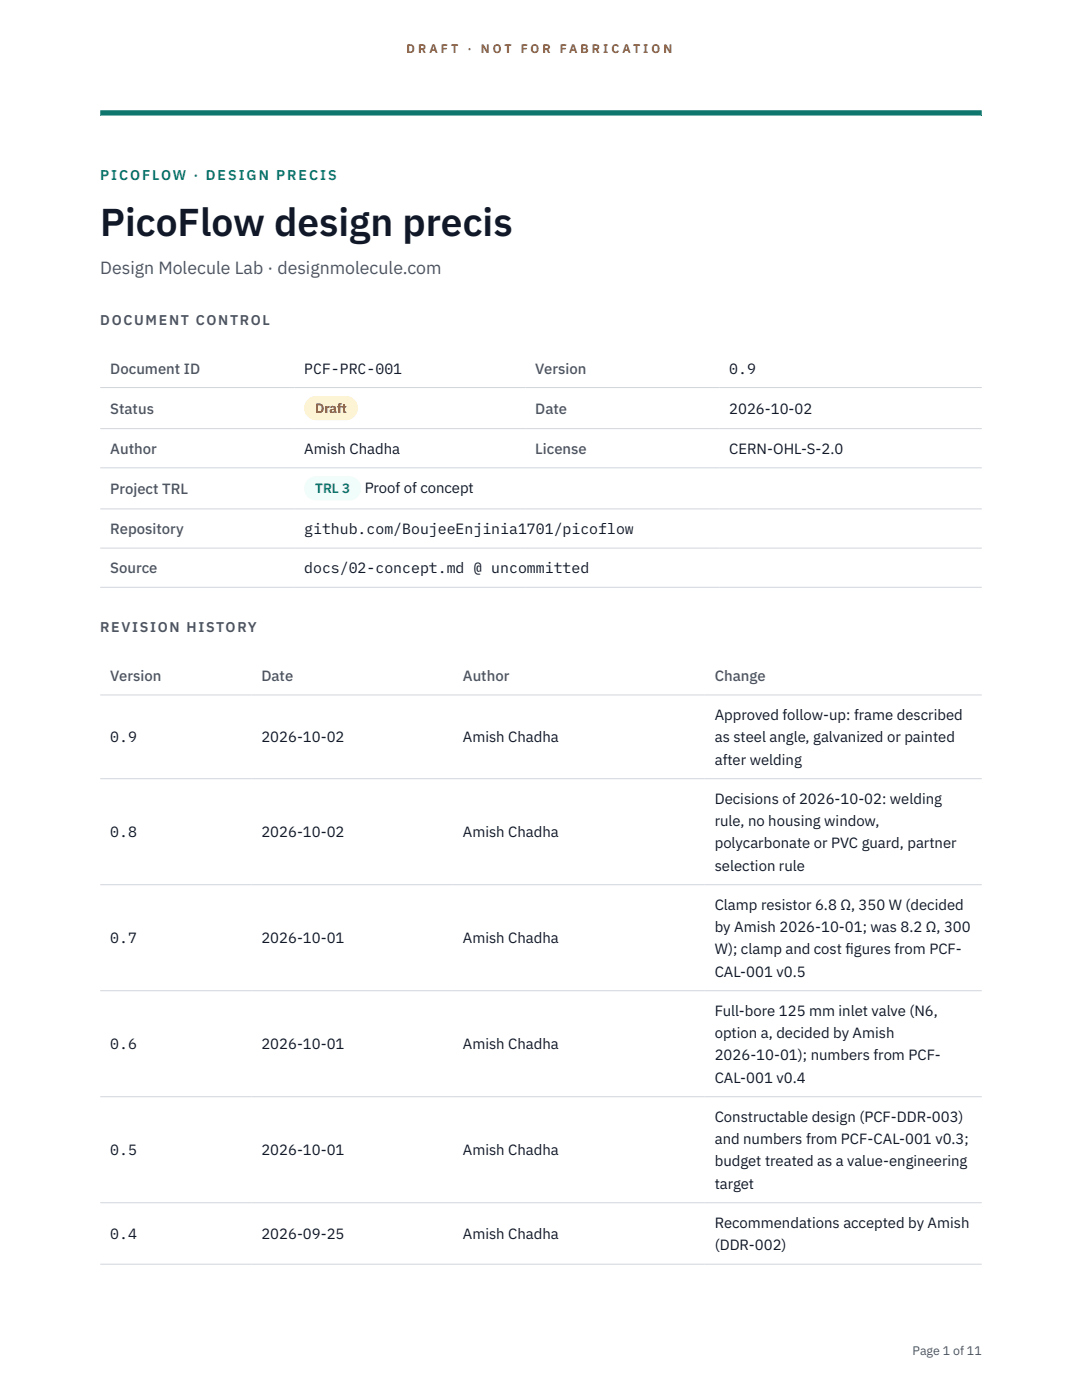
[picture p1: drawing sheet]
<svg xmlns="http://www.w3.org/2000/svg" width="216mm" height="279mm" viewBox="0 0 216 279" stroke-linecap="round" stroke-linejoin="round" font-family="sans-serif">
<defs><g id="words">
<text font-size="7.8" fill="#111827" x="20" y="47.1">PicoFlow design precis</text>
<text font-size="3.5" fill="#4b5563" x="20" y="54.6">Design Molecule Lab · designmolecule.com</text>
<g font-size="3" fill="#4b5563">
<text x="22" y="74.5">Document ID</text>
<text x="106.8" y="74.5">Version</text>
<text x="22" y="82.6">Status</text>
<text x="106.8" y="82.6">Date</text>
<text x="22" y="90.6">Author</text>
<text x="106.8" y="90.6">License</text>
<text x="22" y="98.6">Project TRL</text>
<text x="22" y="106.6">Repository</text>
<text x="22" y="114.4">Source</text>
<text x="22" y="135.9">Version</text>
<text x="52.2" y="135.9">Date</text>
<text x="92.4" y="135.9">Author</text>
<text x="142.6" y="135.9">Change</text>
</g>
<g font-size="3" fill="#111827">
<text x="60.7" y="74.5">PCF-PRC-001</text>
<text x="145.5" y="74.5">0.9</text>
<text x="145.5" y="82.6">2026-10-02</text>
<text x="60.7" y="90.6">Amish Chadha</text>
<text x="145.5" y="90.6">CERN-OHL-S-2.0</text>
<text x="72.8" y="98.5">Proof of concept</text>
<text x="60.7" y="106.6">github.com/BoujeeEnjinia1701/picoflow</text>
<text x="60.7" y="114.4">docs/02-concept.md @ uncommitted</text>
<text x="142.6" y="143.7">Approved follow-up: frame described</text>
<text x="22" y="148.2">0.9</text>
<text x="52.2" y="148.2">2026-10-02</text>
<text x="92.4" y="148.2">Amish Chadha</text>
<text x="142.6" y="148.2">as steel angle, galvanized or painted</text>
<text x="142.6" y="152.6">after welding</text>
<text x="142.6" y="160.4">Decisions of 2026-10-02: welding</text>
<text x="22" y="167.1">0.8</text>
<text x="52.2" y="167.1">2026-10-02</text>
<text x="92.4" y="167.1">Amish Chadha</text>
<text x="142.6" y="164.9">rule, no housing window,</text>
<text x="142.6" y="169.3">polycarbonate or PVC guard, partner</text>
<text x="142.6" y="173.8">selection rule</text>
<text x="142.6" y="181.6">Clamp resistor 6.8 Ω, 350 W (decided</text>
<text x="22" y="188.3">0.7</text>
<text x="52.2" y="188.3">2026-10-01</text>
<text x="92.4" y="188.3">Amish Chadha</text>
<text x="142.6" y="186">by Amish 2026-10-01; was 8.2 Ω, 300</text>
<text x="142.6" y="190.5">W); clamp and cost f</text>
<text x="168.7" y="190.5">igures from PCF-</text>
<text x="142.6" y="194.9">CAL-001 v0.5</text>
<text x="142.6" y="202.7">Full-bore 125 mm inlet valve (N6,</text>
<text x="22" y="209.4">0.6</text>
<text x="52.2" y="209.4">2026-10-01</text>
<text x="92.4" y="209.4">Amish Chadha</text>
<text x="142.6" y="207.2">option a, decided by Amish</text>
<text x="142.6" y="211.6">2026-10-01); numbers from PCF-</text>
<text x="142.6" y="216.1">CAL-001 v0.4</text>
<text x="142.6" y="223.9">Constructable design (PCF-DDR-003)</text>
<text x="22" y="230.6">0.5</text>
<text x="52.2" y="230.6">2026-10-01</text>
<text x="92.4" y="230.6">Amish Chadha</text>
<text x="142.6" y="228.3">and numbers from PCF-CAL-001 v0.3;</text>
<text x="142.6" y="232.8">budget treated as a value-engineering</text>
<text x="142.6" y="237.2">target</text>
<text x="142.6" y="245.1">Recommendations accepted by Amish</text>
<text x="22" y="247.3">0.4</text>
<text x="52.2" y="247.3">2026-09-25</text>
<text x="92.4" y="247.3">Amish Chadha</text>
<text x="142.6" y="249.5">(DDR-002)</text>
</g>
<text font-size="2.8" fill="#0f766e" x="20" y="36">PICOFLOW · DESIGN PRECIS</text>
<g font-size="2.8" fill="#4b5563">
<text x="20" y="64.8">DOCUMENT CONTROL</text>
<text x="20" y="126.2">REVISION HISTORY</text>
</g>
<text font-size="2.7" fill="#92400e" x="62.9" y="82.5">Draft</text>
<text font-size="2.7" fill="#0f766e" x="62.9" y="98.5">TRL 3</text>
<g font-size="2.5" fill="#b45309">
<text x="81.1" y="10.5">D R A F T</text>
<text x="93.3" y="10.5">·</text>
<text x="95.9" y="10.5">N O T</text>
<text x="103.9" y="10.5">F O R</text>
<text x="111.7" y="10.5">F A B R I C A T I O N</text>
</g>
<text font-size="2.5" fill="#4b5563" x="182.1" y="270.3">Page 1 of 11</text>
</g></defs>
<path d="M20 23.1h175.9zM20 22h175.9v1.1h-175.9z" fill-rule="evenodd" fill="#0f766e"/>
<g fill="none" stroke="#d1d5db" stroke-width=".2">
<path d="M20 77.3h175.9M20 85.5h175.9M20 93.4h175.9M20 101.6h175.9M20 109.4h175.9M20 117.2h175.9M20 138.7h175.9M20 155.4h175.9M20 176.6h175.9M20 197.7h175.9M20 218.9h175.9M20 240h175.9"/>
<path d="M20 252.3h175.9"/>
</g>
<path d="M60.7 79h10.7v4.9h-10.7z" fill="#fef3c7"/>
<path d="M60.7 95.1h11.4v4.8h-11.4z" fill="#f0fdfa"/>
<use href="#words"/>
</svg>
